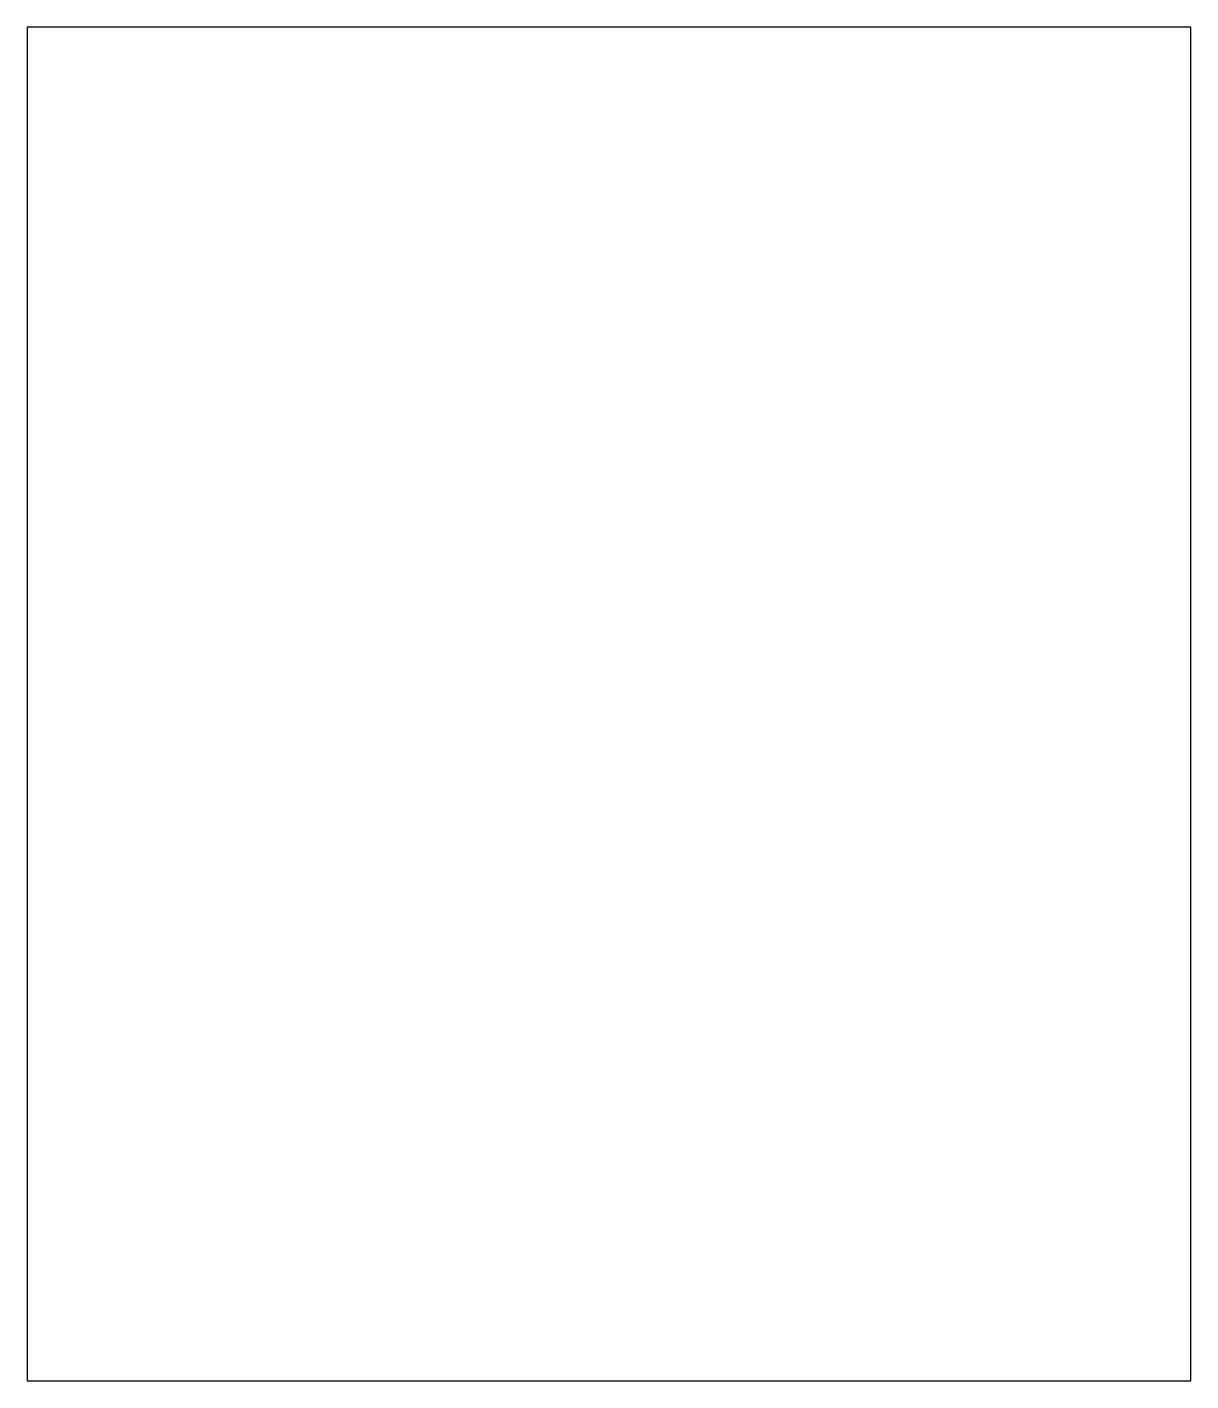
# Model space of a CAD drawing. Header units: millimetres. Extents: x -299 to -121, y 186 to 393.
import ezdxf

# ---------------------------------------------------------------- set-up
doc = ezdxf.new("R2010")
doc.units = ezdxf.units.MM
doc.layers.get('0').update_dxf_attribs({"linetype": 'CONTINUOUS'})

msp = doc.modelspace()

# ---------------------------------------------------------------- linework, layer by layer
msp.add_lwpolyline([(-299, 186), (-121, 186), (-121, 393), (-299, 393)], close=True)

doc.saveas('drawing.dxf')
